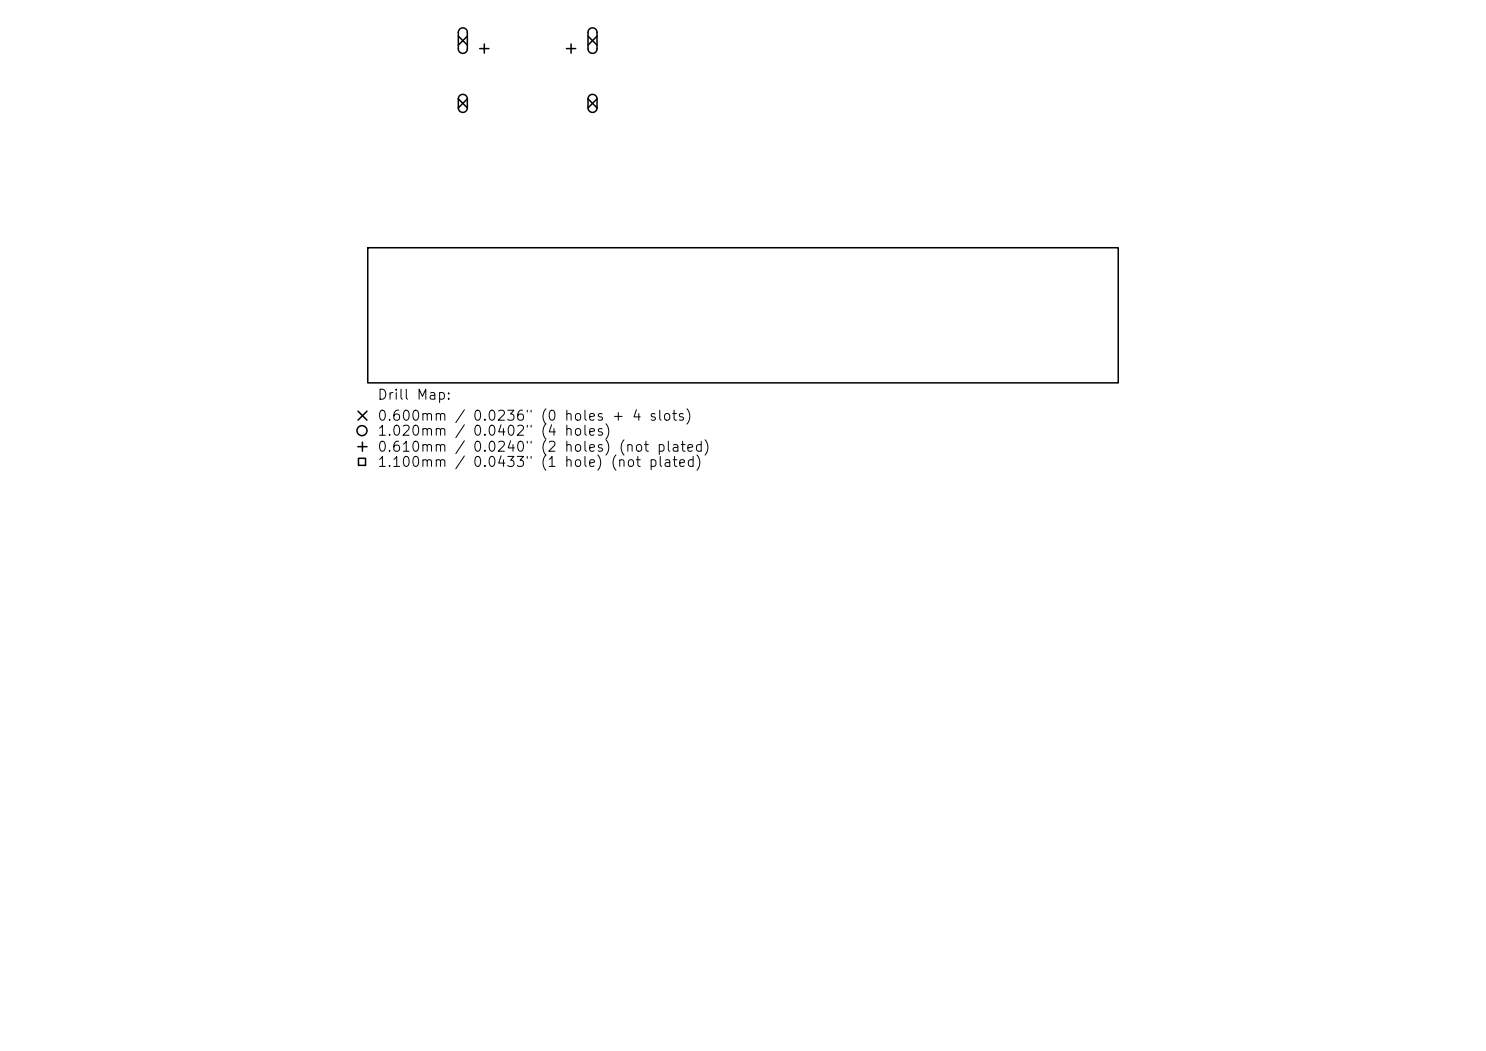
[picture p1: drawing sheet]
<svg xmlns="http://www.w3.org/2000/svg" width="297mm" height="210mm" viewBox="0 0 297 210" stroke-linecap="round" stroke-linejoin="round" font-family="sans-serif">
<defs><g id="words">
<g font-size="2">
<text x="75.3" y="80.4">Drill Map:</text>
<text x="75.3" y="84.6">0.600mm / 0.0236&quot; (0 holes + 4 slots)</text>
<text x="75.3" y="87.6">1.020mm / 0.0402&quot; (4 holes)</text>
<text x="75.3" y="90.8">0.610mm / 0.0240&quot; (2 holes) (not plated)</text>
<text x="75.3" y="93.8">1.100mm / 0.0433&quot; (1 hole) (not plated)</text>
</g>
</g></defs>
<g fill="none" stroke="#000" stroke-width=".3">
<path d="M91.6 7.2l1.8 1.8M91.6 19.8v1.8M91.6 19.8l1.8 1.8M91.6 19.8a.9 .9 0 0 1 .9-.9 .9 .9 0 0 1 .9 .9M91.9 5.8a.9 .9 0 0 1 1-.2 .9 .9 0 0 1 .5 .9v3.3a.9 .9 0 0 1-.9 .9 .9 .9 0 0 1-.9-.9v-3.4zM93.4 7.2l-1.8 1.8M93.4 19.8v1.8M93.4 19.8l-1.8 1.8M95.9 9.7h1.8M96.8 8.8v1.8M113.2 9.7h1.9M114.1 8.8v1.8"/>
<path d="M117.5 19.8a.9 .9 0 0 1 .9-.9 .9 .9 0 0 1 .9 .9M117.5 7.2l1.8 1.8M117.5 19.8v1.8M117.5 19.8l1.8 1.8M117.8 5.8a.9 .9 0 0 1 1-.2 .9 .9 0 0 1 .5 .9v3.3a.9 .9 0 0 1-.9 .9 .9 .9 0 0 1-.9-.9v-3.4zM119.3 7.2l-1.8 1.8M119.3 19.8v1.8M119.3 19.8l-1.8 1.8M91.6 21.6a.9 .9 0 0 0 .9 .9 .9 .9 0 0 0 .9-.9M117.5 21.6a.9 .9 0 0 0 .9 .9 .9 .9 0 0 0 .9-.9M73.5 49.5h150v27h-150zM71.5 89.3h1.9"/>
<path d="M71.6 82.2l1.8 1.8M71.6 91.6h1.5v1.4h-1.5zM72.4 88.3v1.9M73.4 82.2l-1.8 1.8"/>
<circle cx="72.4" cy="86.1" r="1"/>
</g>
<use href="#words"/>
</svg>
